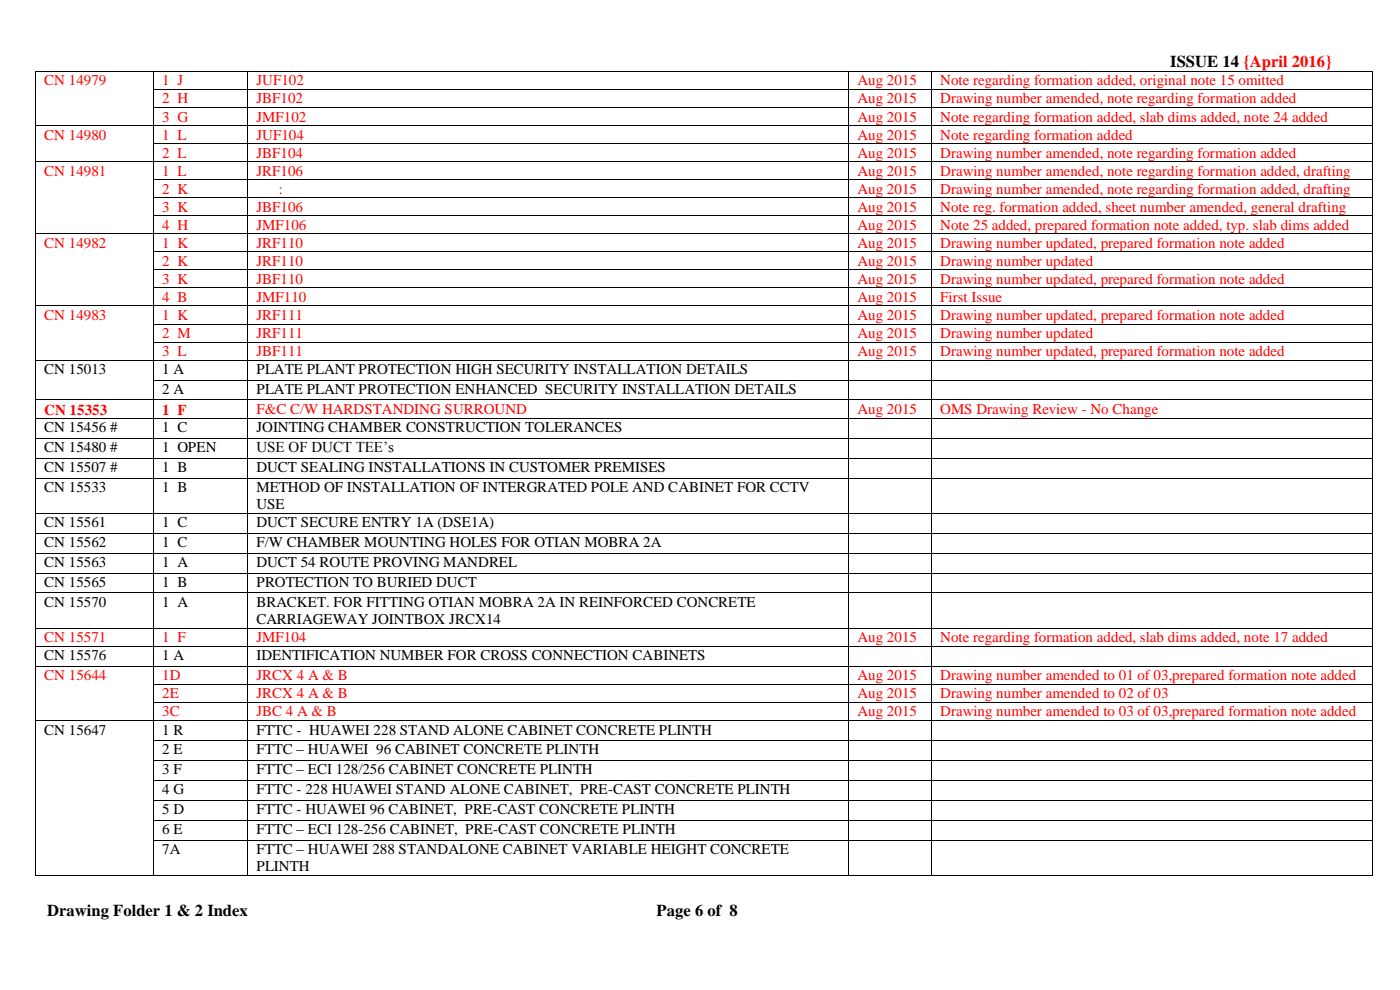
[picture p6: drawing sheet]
<svg xmlns="http://www.w3.org/2000/svg" width="297mm" height="210mm" viewBox="0 0 297 210" stroke-linecap="round" stroke-linejoin="round" font-family="sans-serif">
<defs><g id="words">
<g font-size="3.5">
<text x="248.3" y="14.3">ISSUE 14 {April 2016}</text>
<text x="10" y="194.2">Drawing Folder 1 &amp; 2 Index</text>
<text x="139.3" y="194.2">Page 6 of 8</text>
</g>
<g font-size="3.2" fill="#f00">
<text x="9.4" y="18.1">CN 14979</text>
<text x="34.4" y="18.1">1 J</text>
<text x="34.4" y="21.9">2 H</text>
<text x="54.4" y="18.1">JUF102</text>
<text x="54.4" y="21.9">JBF102</text>
<text x="181.9" y="18.1">Aug 2015</text>
<text x="181.9" y="21.9">Aug 2015</text>
<text x="199.5" y="18.1">Note regarding formation added, original note 15 omitted</text>
<text x="199.5" y="21.9">Drawing number amended, note regarding formation added</text>
<text x="9.4" y="29.6">CN 14980</text>
<text x="34.4" y="25.8">3 G</text>
<text x="34.4" y="29.6">1 L</text>
<text x="54.4" y="25.8">JMF102</text>
<text x="54.4" y="29.6">JUF104</text>
<text x="181.9" y="25.8">Aug 2015</text>
<text x="181.9" y="29.6">Aug 2015</text>
<text x="199.5" y="25.8">Note regarding formation added, slab dims added, note 24 added</text>
<text x="199.5" y="29.6">Note regarding formation added</text>
<text x="34.4" y="33.5">2 L</text>
<text x="54.4" y="33.5">JBF104</text>
<text x="181.9" y="33.5">Aug 2015</text>
<text x="199.5" y="33.5">Drawing number amended, note regarding formation added</text>
<text x="9.4" y="37.3">CN 14981</text>
<text x="34.4" y="37.3">1 L</text>
<text x="34.4" y="41.1">2 K</text>
<text x="54.4" y="37.3">JRF106</text>
<text x="59.2" y="41.1">:</text>
<text x="181.9" y="37.3">Aug 2015</text>
<text x="181.9" y="41.1">Aug 2015</text>
<text x="199.5" y="37.3">Drawing number amended, note regarding formation added, drafting</text>
<text x="199.5" y="41.1">Drawing number amended, note regarding formation added, drafting</text>
<text x="34.4" y="44.9">3 K</text>
<text x="54.4" y="44.9">JBF106</text>
<text x="181.9" y="44.9">Aug 2015</text>
<text x="199.5" y="44.9">Note reg. formation added, sheet number amended, general drafting</text>
<text x="9.4" y="52.6">CN 14982</text>
<text x="34.4" y="48.7">4 H</text>
<text x="34.4" y="52.6">1 K</text>
<text x="54.4" y="48.7">JMF106</text>
<text x="54.4" y="52.6">JRF110</text>
<text x="181.9" y="48.7">Aug 2015</text>
<text x="181.9" y="52.6">Aug 2015</text>
<text x="199.5" y="48.7">Note 25 added, prepared formation note added, typ. slab dims added</text>
<text x="199.5" y="52.6">Drawing number updated, prepared formation note added</text>
<text x="34.4" y="56.4">2 K</text>
<text x="54.4" y="56.4">JRF110</text>
<text x="181.9" y="56.4">Aug 2015</text>
<text x="199.5" y="56.4">Drawing number updated</text>
<text x="34.4" y="60.2">3 K</text>
<text x="34.4" y="64.1">4 B</text>
<text x="54.4" y="60.2">JBF110</text>
<text x="54.4" y="64.1">JMF110</text>
<text x="181.9" y="60.2">Aug 2015</text>
<text x="181.9" y="64.1">Aug 2015</text>
<text x="199.5" y="60.2">Drawing number updated, prepared formation note added</text>
<text x="199.5" y="64.1">First Issue</text>
<text x="9.4" y="67.9">CN 14983</text>
<text x="34.4" y="67.9">1 K</text>
<text x="34.4" y="71.7">2 M</text>
<text x="54.4" y="67.9">JRF111</text>
<text x="54.4" y="71.7">JRF111</text>
<text x="181.9" y="67.9">Aug 2015</text>
<text x="181.9" y="71.7">Aug 2015</text>
<text x="199.5" y="67.9">Drawing number updated, prepared formation note added</text>
<text x="199.5" y="71.7">Drawing number updated</text>
<text x="34.4" y="75.5">3 L</text>
<text x="54.4" y="75.5">JBF111</text>
<text x="181.9" y="75.5">Aug 2015</text>
<text x="199.5" y="75.5">Drawing number updated, prepared formation note added</text>
<text x="9.4" y="87.9">CN 15353</text>
<text x="34.4" y="87.9">1 F</text>
<text x="54.4" y="87.9">F&amp;C C/W HARDSTANDING SURROUND</text>
<text x="181.9" y="87.9">Aug 2015</text>
<text x="199.5" y="87.9">OMS Drawing Review - No Change</text>
<text x="9.4" y="136.3">CN 15571</text>
<text x="34.4" y="136.3">1 F</text>
<text x="54.4" y="136.3">JMF104</text>
<text x="181.9" y="136.3">Aug 2015</text>
<text x="199.5" y="136.3">Note regarding formation added, slab dims added, note 17 added</text>
<text x="9.4" y="144.3">CN 15644</text>
<text x="34.4" y="144.3">1D</text>
<text x="34.4" y="148.1">2E</text>
<text x="54.4" y="144.3">JRCX 4 A &amp; B</text>
<text x="54.4" y="148.1">JRCX 4 A &amp; B</text>
<text x="181.9" y="144.3">Aug 2015</text>
<text x="181.9" y="148.1">Aug 2015</text>
<text x="199.5" y="144.3">Drawing number amended to 01 of 03,prepared formation note added</text>
<text x="199.5" y="148.1">Drawing number amended to 02 of 03</text>
<text x="34.4" y="152">3C</text>
<text x="54.4" y="152">JBC 4 A &amp; B</text>
<text x="181.9" y="152">Aug 2015</text>
<text x="199.5" y="152">Drawing number amended to 03 of 03,prepared formation note added</text>
</g>
<g font-size="3.2">
<text x="9.4" y="79.4">CN 15013</text>
<text x="34.4" y="79.4">1 A</text>
<text x="34.4" y="83.6">2 A</text>
<text x="54.4" y="79.4">PLATE PLANT PROTECTION HIGH SECURITY INSTALLATION DETAILS</text>
<text x="54.4" y="83.6">PLATE PLANT PROTECTION ENHANCED SECURITY INSTALLATION DETAILS</text>
<text x="9.4" y="91.7">CN 15456 #</text>
<text x="9.4" y="95.9">CN 15480 #</text>
<text x="34.4" y="91.7">1 C</text>
<text x="34.4" y="95.9">1 OPEN</text>
<text x="54.4" y="91.7">JOINTING CHAMBER CONSTRUCTION TOLERANCES</text>
<text x="54.4" y="95.9">USE OF DUCT TEE’s</text>
<text x="9.4" y="100.1">CN 15507 #</text>
<text x="34.4" y="100.1">1 B</text>
<text x="54.4" y="100.1">DUCT SEALING INSTALLATIONS IN CUSTOMER PREMISES</text>
<text x="9.4" y="104.4">CN 15533</text>
<text x="34.4" y="104.4">1 B</text>
<text x="54.4" y="104.4">METHOD OF INSTALLATION OF INTERGRATED POLE AND CABINET FOR CCTV</text>
<text x="9.4" y="111.9">CN 15561</text>
<text x="34.4" y="111.9">1 C</text>
<text x="54.4" y="108">USE</text>
<text x="54.4" y="111.9">DUCT SECURE ENTRY 1A (DSE1A)</text>
<text x="9.4" y="116.1">CN 15562</text>
<text x="34.4" y="116.1">1 C</text>
<text x="54.4" y="116.1">F/W CHAMBER MOUNTING HOLES FOR OTIAN MOBRA 2A</text>
<text x="9.4" y="120.3">CN 15563</text>
<text x="9.4" y="124.6">CN 15565</text>
<text x="34.4" y="120.3">1 A</text>
<text x="34.4" y="124.6">1 B</text>
<text x="54.4" y="120.3">DUCT 54 ROUTE PROVING MANDREL</text>
<text x="54.4" y="124.6">PROTECTION TO BURIED DUCT</text>
<text x="9.4" y="128.8">CN 15570</text>
<text x="34.4" y="128.8">1 A</text>
<text x="54.4" y="128.8">BRACKET. FOR FITTING OTIAN MOBRA 2A IN REINFORCED CONCRETE</text>
<text x="54.4" y="132.4">CARRIAGEWAY JOINTBOX JRCX14</text>
<text x="9.4" y="140.1">CN 15576</text>
<text x="34.4" y="140.1">1 A</text>
<text x="54.4" y="140.1">IDENTIFICATION NUMBER FOR CROSS CONNECTION CABINETS</text>
<text x="9.4" y="155.8">CN 15647</text>
<text x="34.4" y="155.8">1 R</text>
<text x="54.4" y="155.8">FTTC - HUAWEI 228 STAND ALONE CABINET CONCRETE PLINTH</text>
<text x="34.4" y="160.1">2 E</text>
<text x="54.4" y="160.1">FTTC – HUAWEI 96 CABINET CONCRETE PLINTH</text>
<text x="34.4" y="164.3">3 F</text>
<text x="54.4" y="164.3">FTTC – ECI 128/256 CABINET CONCRETE PLINTH</text>
<text x="34.4" y="168.5">4 G</text>
<text x="34.4" y="172.8">5 D</text>
<text x="54.4" y="168.5">FTTC - 228 HUAWEI STAND ALONE CABINET, PRE-CAST CONCRETE PLINTH</text>
<text x="54.4" y="172.8">FTTC - HUAWEI 96 CABINET, PRE-CAST CONCRETE PLINTH</text>
<text x="34.4" y="177">6 E</text>
<text x="54.4" y="177">FTTC – ECI 128-256 CABINET, PRE-CAST CONCRETE PLINTH</text>
<text x="34.4" y="181.2">7A</text>
<text x="54.4" y="181.2">FTTC – HUAWEI 288 STANDALONE CABINET VARIABLE HEIGHT CONCRETE</text>
<text x="54.4" y="184.9">PLINTH</text>
</g>
</g></defs>
<g fill="#000">
<path d="M7.4 15.1h.2v.1h-.2z" fill-rule="evenodd"/>
<path d="M7.4 15.1h.2v.1h-.2z" fill-rule="evenodd"/>
<path d="M7.4 18.9h.2v.1h-.2z" fill-rule="evenodd"/>
<path d="M32.4 15.1h.2v.1h-.2z" fill-rule="evenodd"/>
<path d="M32.4 18.9h.2v.1h-.2z" fill-rule="evenodd"/>
<path d="M52.4 15.1h.2v.1h-.2z" fill-rule="evenodd"/>
<path d="M52.4 18.9h.2v.1h-.2z" fill-rule="evenodd"/>
<path d="M179.9 15.1h.2v.1h-.2z" fill-rule="evenodd"/>
<path d="M179.9 18.9h.2v.1h-.2z" fill-rule="evenodd"/>
<path d="M197.5 15.1h.1v.1h-.1z" fill-rule="evenodd"/>
<path d="M197.5 18.9h.1v.1h-.1z" fill-rule="evenodd"/>
<path d="M291.2 15.1h.1v.1h-.1z" fill-rule="evenodd"/>
<path d="M291.2 15.1h.1v.1h-.1z" fill-rule="evenodd"/>
<path d="M291.2 18.9h.1v.1h-.1z" fill-rule="evenodd"/>
<path d="M7.4 22.7h.2v.2h-.2z" fill-rule="evenodd"/>
<path d="M7.4 26.6h.2v.1h-.2z" fill-rule="evenodd"/>
<path d="M7.4 30.4h.2v.1h-.2z" fill-rule="evenodd"/>
<path d="M7.4 34.2h.2v.2h-.2z" fill-rule="evenodd"/>
<path d="M7.4 38h.2v.2h-.2z" fill-rule="evenodd"/>
<path d="M32.4 22.7h.2v.2h-.2z" fill-rule="evenodd"/>
<path d="M32.4 26.6h.2v.1h-.2z" fill-rule="evenodd"/>
<path d="M32.4 30.4h.2v.1h-.2z" fill-rule="evenodd"/>
<path d="M32.4 34.2h.2v.2h-.2z" fill-rule="evenodd"/>
<path d="M32.4 38h.2v.2h-.2z" fill-rule="evenodd"/>
<path d="M52.4 22.7h.2v.2h-.2z" fill-rule="evenodd"/>
<path d="M52.4 26.6h.2v.1h-.2z" fill-rule="evenodd"/>
<path d="M52.4 30.4h.2v.1h-.2z" fill-rule="evenodd"/>
<path d="M52.4 34.2h.2v.2h-.2z" fill-rule="evenodd"/>
<path d="M52.4 38h.2v.2h-.2z" fill-rule="evenodd"/>
<path d="M179.9 22.7h.2v.2h-.2z" fill-rule="evenodd"/>
<path d="M179.9 26.6h.2v.1h-.2z" fill-rule="evenodd"/>
<path d="M179.9 30.4h.2v.1h-.2z" fill-rule="evenodd"/>
<path d="M179.9 34.2h.2v.2h-.2z" fill-rule="evenodd"/>
<path d="M179.9 38h.2v.2h-.2z" fill-rule="evenodd"/>
<path d="M197.5 22.7h.1v.2h-.1z" fill-rule="evenodd"/>
<path d="M197.5 26.6h.1v.1h-.1z" fill-rule="evenodd"/>
<path d="M197.5 30.4h.1v.1h-.1z" fill-rule="evenodd"/>
<path d="M197.5 34.2h.1v.2h-.1z" fill-rule="evenodd"/>
<path d="M197.5 38h.1v.2h-.1z" fill-rule="evenodd"/>
<path d="M291.2 22.7h.1v.2h-.1z" fill-rule="evenodd"/>
<path d="M291.2 26.6h.1v.1h-.1z" fill-rule="evenodd"/>
<path d="M291.2 30.4h.1v.1h-.1z" fill-rule="evenodd"/>
<path d="M291.2 34.2h.1v.2h-.1z" fill-rule="evenodd"/>
<path d="M291.2 38h.1v.2h-.1z" fill-rule="evenodd"/>
<path d="M7.4 41.9h.2v.1h-.2z" fill-rule="evenodd"/>
<path d="M7.4 45.7h.2v.2h-.2z" fill-rule="evenodd"/>
<path d="M7.4 49.5h.2v.2h-.2z" fill-rule="evenodd"/>
<path d="M7.4 53.3h.2v.2h-.2z" fill-rule="evenodd"/>
<path d="M7.4 57.2h.2v.1h-.2z" fill-rule="evenodd"/>
<path d="M32.4 41.9h.2v.1h-.2z" fill-rule="evenodd"/>
<path d="M32.4 45.7h.2v.2h-.2z" fill-rule="evenodd"/>
<path d="M32.4 49.5h.2v.2h-.2z" fill-rule="evenodd"/>
<path d="M32.4 53.3h.2v.2h-.2z" fill-rule="evenodd"/>
<path d="M32.4 57.2h.2v.1h-.2z" fill-rule="evenodd"/>
<path d="M52.4 41.9h.2v.1h-.2z" fill-rule="evenodd"/>
<path d="M52.4 45.7h.2v.2h-.2z" fill-rule="evenodd"/>
<path d="M52.4 49.5h.2v.2h-.2z" fill-rule="evenodd"/>
<path d="M52.4 53.3h.2v.2h-.2z" fill-rule="evenodd"/>
<path d="M52.4 57.2h.2v.1h-.2z" fill-rule="evenodd"/>
<path d="M179.9 41.9h.2v.1h-.2z" fill-rule="evenodd"/>
<path d="M179.9 45.7h.2v.2h-.2z" fill-rule="evenodd"/>
<path d="M179.9 49.5h.2v.2h-.2z" fill-rule="evenodd"/>
<path d="M179.9 53.3h.2v.2h-.2z" fill-rule="evenodd"/>
<path d="M179.9 57.2h.2v.1h-.2z" fill-rule="evenodd"/>
<path d="M197.5 41.9h.1v.1h-.1z" fill-rule="evenodd"/>
<path d="M197.5 45.7h.1v.2h-.1z" fill-rule="evenodd"/>
<path d="M197.5 49.5h.1v.2h-.1z" fill-rule="evenodd"/>
<path d="M197.5 53.3h.1v.2h-.1z" fill-rule="evenodd"/>
<path d="M197.5 57.2h.1v.1h-.1z" fill-rule="evenodd"/>
<path d="M291.2 41.9h.1v.1h-.1z" fill-rule="evenodd"/>
<path d="M291.2 45.7h.1v.2h-.1z" fill-rule="evenodd"/>
<path d="M291.2 49.5h.1v.2h-.1z" fill-rule="evenodd"/>
<path d="M291.2 53.3h.1v.2h-.1z" fill-rule="evenodd"/>
<path d="M291.2 57.2h.1v.1h-.1z" fill-rule="evenodd"/>
<path d="M7.4 61h.2v.2h-.2z" fill-rule="evenodd"/>
<path d="M7.4 64.8h.2v.2h-.2z" fill-rule="evenodd"/>
<path d="M7.4 68.7h.2v.2h-.2z" fill-rule="evenodd"/>
<path d="M7.4 72.5h.2v.2h-.2z" fill-rule="evenodd"/>
<path d="M7.4 76.3h.2v.2h-.2z" fill-rule="evenodd"/>
<path d="M32.4 61h.2v.2h-.2z" fill-rule="evenodd"/>
<path d="M32.4 64.8h.2v.2h-.2z" fill-rule="evenodd"/>
<path d="M32.4 68.7h.2v.2h-.2z" fill-rule="evenodd"/>
<path d="M32.4 72.5h.2v.2h-.2z" fill-rule="evenodd"/>
<path d="M32.4 76.3h.2v.2h-.2z" fill-rule="evenodd"/>
<path d="M52.4 61h.2v.2h-.2z" fill-rule="evenodd"/>
<path d="M52.4 64.8h.2v.2h-.2z" fill-rule="evenodd"/>
<path d="M52.4 68.7h.2v.2h-.2z" fill-rule="evenodd"/>
<path d="M52.4 72.5h.2v.2h-.2z" fill-rule="evenodd"/>
<path d="M52.4 76.3h.2v.2h-.2z" fill-rule="evenodd"/>
<path d="M179.9 61h.2v.2h-.2z" fill-rule="evenodd"/>
<path d="M179.9 64.8h.2v.2h-.2z" fill-rule="evenodd"/>
<path d="M179.9 68.7h.2v.2h-.2z" fill-rule="evenodd"/>
<path d="M179.9 72.5h.2v.2h-.2z" fill-rule="evenodd"/>
<path d="M179.9 76.3h.2v.2h-.2z" fill-rule="evenodd"/>
<path d="M197.5 61h.1v.2h-.1z" fill-rule="evenodd"/>
<path d="M197.5 64.8h.1v.2h-.1z" fill-rule="evenodd"/>
<path d="M197.5 68.7h.1v.2h-.1z" fill-rule="evenodd"/>
<path d="M197.5 72.5h.1v.2h-.1z" fill-rule="evenodd"/>
<path d="M197.5 76.3h.1v.2h-.1z" fill-rule="evenodd"/>
<path d="M291.2 61h.1v.2h-.1z" fill-rule="evenodd"/>
<path d="M291.2 64.8h.1v.2h-.1z" fill-rule="evenodd"/>
<path d="M291.2 68.7h.1v.2h-.1z" fill-rule="evenodd"/>
<path d="M291.2 72.5h.1v.2h-.1z" fill-rule="evenodd"/>
<path d="M291.2 76.3h.1v.2h-.1z" fill-rule="evenodd"/>
<path d="M7.4 80.5h.2v.2h-.2z" fill-rule="evenodd"/>
<path d="M7.4 84.8h.2v.1h-.2z" fill-rule="evenodd"/>
<path d="M7.4 88.6h.2v.2h-.2z" fill-rule="evenodd"/>
<path d="M7.4 92.9h.2v.1h-.2z" fill-rule="evenodd"/>
<path d="M7.4 97.1h.2v.2h-.2z" fill-rule="evenodd"/>
<path d="M32.4 80.5h.2v.2h-.2z" fill-rule="evenodd"/>
<path d="M32.4 84.8h.2v.1h-.2z" fill-rule="evenodd"/>
<path d="M32.4 88.6h.2v.2h-.2z" fill-rule="evenodd"/>
<path d="M32.4 92.9h.2v.1h-.2z" fill-rule="evenodd"/>
<path d="M32.4 97.1h.2v.2h-.2z" fill-rule="evenodd"/>
<path d="M52.4 80.5h.2v.2h-.2z" fill-rule="evenodd"/>
<path d="M52.4 84.8h.2v.1h-.2z" fill-rule="evenodd"/>
<path d="M52.4 88.6h.2v.2h-.2z" fill-rule="evenodd"/>
<path d="M52.4 92.9h.2v.1h-.2z" fill-rule="evenodd"/>
<path d="M52.4 97.1h.2v.2h-.2z" fill-rule="evenodd"/>
<path d="M179.9 80.5h.2v.2h-.2z" fill-rule="evenodd"/>
<path d="M179.9 84.8h.2v.1h-.2z" fill-rule="evenodd"/>
<path d="M179.9 88.6h.2v.2h-.2z" fill-rule="evenodd"/>
<path d="M179.9 92.9h.2v.1h-.2z" fill-rule="evenodd"/>
<path d="M179.9 97.1h.2v.2h-.2z" fill-rule="evenodd"/>
<path d="M197.5 80.5h.1v.2h-.1z" fill-rule="evenodd"/>
<path d="M197.5 84.8h.1v.1h-.1z" fill-rule="evenodd"/>
<path d="M197.5 88.6h.1v.2h-.1z" fill-rule="evenodd"/>
<path d="M197.5 92.9h.1v.1h-.1z" fill-rule="evenodd"/>
<path d="M197.5 97.1h.1v.2h-.1z" fill-rule="evenodd"/>
<path d="M291.2 80.5h.1v.2h-.1z" fill-rule="evenodd"/>
<path d="M291.2 84.8h.1v.1h-.1z" fill-rule="evenodd"/>
<path d="M291.2 88.6h.1v.2h-.1z" fill-rule="evenodd"/>
<path d="M291.2 92.9h.1v.1h-.1z" fill-rule="evenodd"/>
<path d="M291.2 97.1h.1v.2h-.1z" fill-rule="evenodd"/>
<path d="M7.4 101.3h.2v.2h-.2z" fill-rule="evenodd"/>
<path d="M7.4 108.8h.2v.1h-.2z" fill-rule="evenodd"/>
<path d="M7.4 113h.2v.2h-.2z" fill-rule="evenodd"/>
<path d="M7.4 117.2h.2v.2h-.2z" fill-rule="evenodd"/>
<path d="M32.4 101.3h.2v.2h-.2z" fill-rule="evenodd"/>
<path d="M32.4 108.8h.2v.1h-.2z" fill-rule="evenodd"/>
<path d="M32.4 113h.2v.2h-.2z" fill-rule="evenodd"/>
<path d="M32.4 117.2h.2v.2h-.2z" fill-rule="evenodd"/>
<path d="M52.4 101.3h.2v.2h-.2z" fill-rule="evenodd"/>
<path d="M52.4 108.8h.2v.1h-.2z" fill-rule="evenodd"/>
<path d="M52.4 113h.2v.2h-.2z" fill-rule="evenodd"/>
<path d="M52.4 117.2h.2v.2h-.2z" fill-rule="evenodd"/>
<path d="M179.9 101.3h.2v.2h-.2z" fill-rule="evenodd"/>
<path d="M179.9 108.8h.2v.1h-.2z" fill-rule="evenodd"/>
<path d="M179.9 113h.2v.2h-.2z" fill-rule="evenodd"/>
<path d="M179.9 117.2h.2v.2h-.2z" fill-rule="evenodd"/>
<path d="M197.5 101.3h.1v.2h-.1z" fill-rule="evenodd"/>
<path d="M197.5 108.8h.1v.1h-.1z" fill-rule="evenodd"/>
<path d="M197.5 113h.1v.2h-.1z" fill-rule="evenodd"/>
<path d="M197.5 117.2h.1v.2h-.1z" fill-rule="evenodd"/>
<path d="M291.2 101.3h.1v.2h-.1z" fill-rule="evenodd"/>
<path d="M291.2 108.8h.1v.1h-.1z" fill-rule="evenodd"/>
<path d="M291.2 113h.1v.2h-.1z" fill-rule="evenodd"/>
<path d="M291.2 117.2h.1v.2h-.1z" fill-rule="evenodd"/>
<path d="M7.4 121.5h.2v.1h-.2z" fill-rule="evenodd"/>
<path d="M7.4 125.7h.2v.2h-.2z" fill-rule="evenodd"/>
<path d="M7.4 133.2h.2v.2h-.2z" fill-rule="evenodd"/>
<path d="M7.4 137h.2v.2h-.2z" fill-rule="evenodd"/>
<path d="M32.4 121.5h.2v.1h-.2z" fill-rule="evenodd"/>
<path d="M32.4 125.7h.2v.2h-.2z" fill-rule="evenodd"/>
<path d="M32.4 133.2h.2v.2h-.2z" fill-rule="evenodd"/>
<path d="M32.4 137h.2v.2h-.2z" fill-rule="evenodd"/>
<path d="M52.4 121.5h.2v.1h-.2z" fill-rule="evenodd"/>
<path d="M52.4 125.7h.2v.2h-.2z" fill-rule="evenodd"/>
<path d="M52.4 133.2h.2v.2h-.2z" fill-rule="evenodd"/>
<path d="M52.4 137h.2v.2h-.2z" fill-rule="evenodd"/>
<path d="M179.9 121.5h.2v.1h-.2z" fill-rule="evenodd"/>
<path d="M179.9 125.7h.2v.2h-.2z" fill-rule="evenodd"/>
<path d="M179.9 133.2h.2v.2h-.2z" fill-rule="evenodd"/>
<path d="M179.9 137h.2v.2h-.2z" fill-rule="evenodd"/>
<path d="M197.5 121.5h.1v.1h-.1z" fill-rule="evenodd"/>
<path d="M197.5 125.7h.1v.2h-.1z" fill-rule="evenodd"/>
<path d="M197.5 133.2h.1v.2h-.1z" fill-rule="evenodd"/>
<path d="M197.5 137h.1v.2h-.1z" fill-rule="evenodd"/>
<path d="M291.2 121.5h.1v.1h-.1z" fill-rule="evenodd"/>
<path d="M291.2 125.7h.1v.2h-.1z" fill-rule="evenodd"/>
<path d="M291.2 133.2h.1v.2h-.1z" fill-rule="evenodd"/>
<path d="M291.2 137h.1v.2h-.1z" fill-rule="evenodd"/>
<path d="M7.4 141.2h.2v.2h-.2z" fill-rule="evenodd"/>
<path d="M7.4 145.1h.2v.2h-.2z" fill-rule="evenodd"/>
<path d="M7.4 148.9h.2v.2h-.2z" fill-rule="evenodd"/>
<path d="M7.4 152.8h.2v.1h-.2z" fill-rule="evenodd"/>
<path d="M7.4 157h.2v.2h-.2z" fill-rule="evenodd"/>
<path d="M32.4 141.2h.2v.2h-.2z" fill-rule="evenodd"/>
<path d="M32.4 145.1h.2v.2h-.2z" fill-rule="evenodd"/>
<path d="M32.4 148.9h.2v.2h-.2z" fill-rule="evenodd"/>
<path d="M32.4 152.8h.2v.1h-.2z" fill-rule="evenodd"/>
<path d="M32.4 157h.2v.2h-.2z" fill-rule="evenodd"/>
<path d="M52.4 141.2h.2v.2h-.2z" fill-rule="evenodd"/>
<path d="M52.4 145.1h.2v.2h-.2z" fill-rule="evenodd"/>
<path d="M52.4 148.9h.2v.2h-.2z" fill-rule="evenodd"/>
<path d="M52.4 152.8h.2v.1h-.2z" fill-rule="evenodd"/>
<path d="M52.4 157h.2v.2h-.2z" fill-rule="evenodd"/>
<path d="M179.9 141.2h.2v.2h-.2z" fill-rule="evenodd"/>
<path d="M179.9 145.1h.2v.2h-.2z" fill-rule="evenodd"/>
<path d="M179.9 148.9h.2v.2h-.2z" fill-rule="evenodd"/>
<path d="M179.9 152.8h.2v.1h-.2z" fill-rule="evenodd"/>
<path d="M179.9 157h.2v.2h-.2z" fill-rule="evenodd"/>
<path d="M197.5 141.2h.1v.2h-.1z" fill-rule="evenodd"/>
<path d="M197.5 145.1h.1v.2h-.1z" fill-rule="evenodd"/>
<path d="M197.5 148.9h.1v.2h-.1z" fill-rule="evenodd"/>
<path d="M197.5 152.8h.1v.1h-.1z" fill-rule="evenodd"/>
<path d="M197.5 157h.1v.2h-.1z" fill-rule="evenodd"/>
<path d="M291.2 141.2h.1v.2h-.1z" fill-rule="evenodd"/>
<path d="M291.2 145.1h.1v.2h-.1z" fill-rule="evenodd"/>
<path d="M291.2 148.9h.1v.2h-.1z" fill-rule="evenodd"/>
<path d="M291.2 152.8h.1v.1h-.1z" fill-rule="evenodd"/>
<path d="M291.2 157h.1v.2h-.1z" fill-rule="evenodd"/>
<path d="M7.4 161.2h.2v.2h-.2z" fill-rule="evenodd"/>
<path d="M7.4 165.5h.2v.1h-.2z" fill-rule="evenodd"/>
<path d="M7.4 169.7h.2v.2h-.2z" fill-rule="evenodd"/>
<path d="M7.4 173.9h.2v.2h-.2z" fill-rule="evenodd"/>
<path d="M7.4 178.2h.2v.1h-.2z" fill-rule="evenodd"/>
<path d="M32.4 161.2h.2v.2h-.2z" fill-rule="evenodd"/>
<path d="M32.4 165.5h.2v.1h-.2z" fill-rule="evenodd"/>
<path d="M32.4 169.7h.2v.2h-.2z" fill-rule="evenodd"/>
<path d="M32.4 173.9h.2v.2h-.2z" fill-rule="evenodd"/>
<path d="M32.4 178.2h.2v.1h-.2z" fill-rule="evenodd"/>
<path d="M52.4 161.2h.2v.2h-.2z" fill-rule="evenodd"/>
<path d="M52.4 165.5h.2v.1h-.2z" fill-rule="evenodd"/>
<path d="M52.4 169.7h.2v.2h-.2z" fill-rule="evenodd"/>
<path d="M52.4 173.9h.2v.2h-.2z" fill-rule="evenodd"/>
<path d="M52.4 178.2h.2v.1h-.2z" fill-rule="evenodd"/>
<path d="M179.9 161.2h.2v.2h-.2z" fill-rule="evenodd"/>
<path d="M179.9 165.5h.2v.1h-.2z" fill-rule="evenodd"/>
<path d="M179.9 169.7h.2v.2h-.2z" fill-rule="evenodd"/>
<path d="M179.9 173.9h.2v.2h-.2z" fill-rule="evenodd"/>
<path d="M179.9 178.2h.2v.1h-.2z" fill-rule="evenodd"/>
<path d="M197.5 161.2h.1v.2h-.1z" fill-rule="evenodd"/>
<path d="M197.5 165.5h.1v.1h-.1z" fill-rule="evenodd"/>
<path d="M197.5 169.7h.1v.2h-.1z" fill-rule="evenodd"/>
<path d="M197.5 173.9h.1v.2h-.1z" fill-rule="evenodd"/>
<path d="M197.5 178.2h.1v.1h-.1z" fill-rule="evenodd"/>
<path d="M291.2 161.2h.1v.2h-.1z" fill-rule="evenodd"/>
<path d="M291.2 165.5h.1v.1h-.1z" fill-rule="evenodd"/>
<path d="M291.2 169.7h.1v.2h-.1z" fill-rule="evenodd"/>
<path d="M291.2 173.9h.1v.2h-.1z" fill-rule="evenodd"/>
<path d="M291.2 178.2h.1v.1h-.1z" fill-rule="evenodd"/>
<path d="M7.4 185.6h.2v.2h-.2z" fill-rule="evenodd"/>
<path d="M7.4 185.6h.2v.2h-.2z" fill-rule="evenodd"/>
<path d="M32.4 185.6h.2v.2h-.2z" fill-rule="evenodd"/>
<path d="M52.4 185.6h.2v.2h-.2z" fill-rule="evenodd"/>
<path d="M179.9 185.6h.2v.2h-.2z" fill-rule="evenodd"/>
<path d="M197.5 185.6h.1v.2h-.1z" fill-rule="evenodd"/>
<path d="M291.2 185.6h.1v.2h-.1z" fill-rule="evenodd"/>
<path d="M291.2 185.6h.1v.2h-.1z" fill-rule="evenodd"/>
</g>
<g fill="none" stroke="#000" stroke-width=".21">
<path d="M7.5 15.2v3.7M7.5 19v3.7M7.6 15.2h24.8M32.5 15.2v3.7M32.5 19v3.7M32.6 15.2h19.8M32.6 19h19.8M52.5 15.2v3.7M52.5 19v3.7M52.6 15.2h127.3M52.6 19h127.3M180 15.2v3.7"/>
<path d="M180 19v3.7M180.1 15.2h17.4M180.1 19h17.4M197.6 15.2v3.7M197.6 19v3.7M197.6 15.2h93.6M197.6 19h93.6M291.3 15.2v3.7M291.3 19v3.7M7.5 22.9v3.7M7.5 26.7v3.7M7.5 30.5v3.7"/>
<path d="M7.5 34.4v3.6M7.5 38.2v3.7M7.6 26.6h24.8M7.6 34.3h24.8M32.5 22.9v3.7M32.5 26.7v3.7M32.5 30.5v3.7M32.5 34.4v3.6M32.5 38.2v3.7M32.6 22.8h19.8M32.6 26.6h19.8M32.6 30.4h19.8"/>
<path d="M32.6 34.3h19.8M32.6 38.1h19.8M52.5 22.9v3.7M52.5 26.7v3.7M52.5 30.5v3.7M52.5 34.4v3.6M52.5 38.2v3.7M52.6 22.8h127.3M52.6 26.6h127.3M52.6 30.4h127.3M52.6 34.3h127.3M52.6 38.1h127.3"/>
<path d="M180 22.9v3.7M180 26.7v3.7M180 30.5v3.7M180 34.4v3.6M180 38.2v3.7M180.1 22.8h17.4M180.1 26.6h17.4M180.1 30.4h17.4M180.1 34.3h17.4M180.1 38.1h17.4M197.6 22.9v3.7M197.6 26.7v3.7"/>
<path d="M197.6 30.5v3.7M197.6 34.4v3.6M197.6 38.2v3.7M197.6 22.8h93.6M197.6 26.6h93.6M197.6 30.4h93.6M197.6 34.3h93.6M197.6 38.1h93.6M291.3 22.9v3.7M291.3 26.7v3.7M291.3 30.5v3.7M291.3 34.4v3.6"/>
<path d="M291.3 38.2v3.7M7.5 42v3.7M7.5 45.9v3.6M7.5 49.7v3.6M7.5 53.5v3.7M7.5 57.3v3.7M7.6 49.6h24.8M32.5 42v3.7M32.5 45.9v3.6M32.5 49.7v3.6M32.5 53.5v3.7M32.5 57.3v3.7"/>
<path d="M32.6 42h19.8M32.6 45.8h19.8M32.6 49.6h19.8M32.6 53.4h19.8M32.6 57.2h19.8M52.5 42v3.7M52.5 45.9v3.6M52.5 49.7v3.6M52.5 53.5v3.7M52.5 57.3v3.7M52.6 42h127.3M52.6 45.8h127.3"/>
<path d="M52.6 49.6h127.3M52.6 53.4h127.3M52.6 57.2h127.3M180 42v3.7M180 45.9v3.6M180 49.7v3.6M180 53.5v3.7M180 57.3v3.7M180.1 42h17.4M180.1 45.8h17.4M180.1 49.6h17.4M180.1 53.4h17.4"/>
<path d="M180.1 57.2h17.4M197.6 42v3.7M197.6 45.9v3.6M197.6 49.7v3.6M197.6 53.5v3.7M197.6 57.3v3.7M197.6 42h93.6M197.6 45.8h93.6M197.6 49.6h93.6M197.6 53.4h93.6M197.6 57.2h93.6M291.3 42v3.7"/>
<path d="M291.3 45.9v3.6M291.3 49.7v3.6M291.3 53.5v3.7M291.3 57.3v3.7M7.5 61.2v3.6M7.5 65v3.7M7.5 68.9v3.6M7.5 72.7v3.6M7.5 76.5v4M7.6 64.9h24.8M7.6 76.4h24.8M32.5 61.2v3.6"/>
<path d="M32.5 65v3.7M32.5 68.9v3.6M32.5 72.7v3.6M32.5 76.5v4M32.6 61.1h19.8M32.6 64.9h19.8M32.6 68.8h19.8M32.6 72.6h19.8M32.6 76.4h19.8M52.5 61.2v3.6M52.5 65v3.7M52.5 68.9v3.6"/>
<path d="M52.5 72.7v3.6M52.5 76.5v4M52.6 61.1h127.3M52.6 64.9h127.3M52.6 68.8h127.3M52.6 72.6h127.3M52.6 76.4h127.3M180 61.2v3.6M180 65v3.7M180 68.9v3.6M180 72.7v3.6M180 76.5v4"/>
<path d="M180.1 61.1h17.4M180.1 64.9h17.4M180.1 68.8h17.4M180.1 72.6h17.4M180.1 76.4h17.4M197.6 61.2v3.6M197.6 65v3.7M197.6 68.9v3.6M197.6 72.7v3.6M197.6 76.5v4M197.6 61.1h93.6M197.6 64.9h93.6"/>
<path d="M197.6 68.8h93.6M197.6 72.6h93.6M197.6 76.4h93.6M291.3 61.2v3.6M291.3 65v3.7M291.3 68.9v3.6M291.3 72.7v3.6M291.3 76.5v4M7.5 80.7v4.1M7.5 84.9v3.7M7.5 88.8v4.1M7.5 93v4.1"/>
<path d="M7.5 97.3v4M7.6 84.9h24.8M7.6 88.7h24.8M7.6 92.9h24.8M7.6 97.2h24.8M32.5 80.7v4.1M32.5 84.9v3.7M32.5 88.8v4.1M32.5 93v4.1M32.5 97.3v4M32.6 80.6h19.8M32.6 84.9h19.8"/>
<path d="M32.6 88.7h19.8M32.6 92.9h19.8M32.6 97.2h19.8M52.5 80.7v4.1M52.5 84.9v3.7M52.5 88.8v4.1M52.5 93v4.1M52.5 97.3v4M52.6 80.6h127.3M52.6 84.9h127.3M52.6 88.7h127.3M52.6 92.9h127.3"/>
<path d="M52.6 97.2h127.3M180 80.7v4.1M180 84.9v3.7M180 88.8v4.1M180 93v4.1M180 97.3v4M180.1 80.6h17.4M180.1 84.9h17.4M180.1 88.7h17.4M180.1 92.9h17.4M180.1 97.2h17.4M197.6 80.7v4.1"/>
<path d="M197.6 84.9v3.7M197.6 88.8v4.1M197.6 93v4.1M197.6 97.3v4M197.6 80.6h93.6M197.6 84.9h93.6M197.6 88.7h93.6M197.6 92.9h93.6M197.6 97.2h93.6M291.3 80.7v4.1M291.3 84.9v3.7M291.3 88.8v4.1"/>
<path d="M291.3 93v4.1M291.3 97.3v4M7.5 101.5v7.3M7.5 108.9v4.1M7.5 113.2v4M7.5 117.4v4.1M7.6 101.4h24.8M7.6 108.9h24.8M7.6 113.1h24.8M7.6 117.3h24.8M32.5 101.5v7.3M32.5 108.9v4.1"/>
<path d="M32.5 113.2v4M32.5 117.4v4.1M32.6 101.4h19.8M32.6 108.9h19.8M32.6 113.1h19.8M32.6 117.3h19.8M52.5 101.5v7.3M52.5 108.9v4.1M52.5 113.2v4M52.5 117.4v4.1M52.6 101.4h127.3M52.6 108.9h127.3"/>
<path d="M52.6 113.1h127.3M52.6 117.3h127.3M180 101.5v7.3M180 108.9v4.1M180 113.2v4M180 117.4v4.1M180.1 101.4h17.4M180.1 108.9h17.4M180.1 113.1h17.4M180.1 117.3h17.4M197.6 101.5v7.3M197.6 108.9v4.1"/>
<path d="M197.6 113.2v4M197.6 117.4v4.1M197.6 101.4h93.6M197.6 108.9h93.6M197.6 113.1h93.6M197.6 117.3h93.6M291.3 101.5v7.3M291.3 108.9v4.1M291.3 113.2v4M291.3 117.4v4.1M7.5 121.6v4.1M7.5 125.9v7.3"/>
<path d="M7.5 133.4v3.6M7.5 137.2v4M7.6 121.6h24.8M7.6 125.8h24.8M7.6 133.3h24.8M7.6 137.1h24.8M32.5 121.6v4.1M32.5 125.9v7.3M32.5 133.4v3.6M32.5 137.2v4M32.6 121.6h19.8M32.6 125.8h19.8"/>
<path d="M32.6 133.3h19.8M32.6 137.1h19.8M52.5 121.6v4.1M52.5 125.9v7.3M52.5 133.4v3.6M52.5 137.2v4M52.6 121.6h127.3M52.6 125.8h127.3M52.6 133.3h127.3M52.6 137.1h127.3M180 121.6v4.1M180 125.9v7.3"/>
<path d="M180 133.4v3.6M180 137.2v4M180.1 121.6h17.4M180.1 125.8h17.4M180.1 133.3h17.4M180.1 137.1h17.4M197.6 121.6v4.1M197.6 125.9v7.3M197.6 133.4v3.6M197.6 137.2v4M197.6 121.6h93.6M197.6 125.8h93.6"/>
<path d="M197.6 133.3h93.6M197.6 137.1h93.6M291.3 121.6v4.1M291.3 125.9v7.3M291.3 133.4v3.6M291.3 137.2v4M7.5 141.4v3.7M7.5 145.3v3.6M7.5 149.1v3.7M7.5 152.9v4.1M7.5 157.2v4M7.6 141.3h24.8"/>
<path d="M7.6 152.9h24.8M32.5 141.4v3.7M32.5 145.3v3.6M32.5 149.1v3.7M32.5 152.9v4.1M32.5 157.2v4M32.6 141.3h19.8M32.6 145.2h19.8M32.6 149h19.8M32.6 152.9h19.8M32.6 157.1h19.8M52.5 141.4v3.7"/>
<path d="M52.5 145.3v3.6M52.5 149.1v3.7M52.5 152.9v4.1M52.5 157.2v4M52.6 141.3h127.3M52.6 145.2h127.3M52.6 149h127.3M52.6 152.9h127.3M52.6 157.1h127.3M180 141.4v3.7M180 145.3v3.6M180 149.1v3.7"/>
<path d="M180 152.9v4.1M180 157.2v4M180.1 141.3h17.4M180.1 145.2h17.4M180.1 149h17.4M180.1 152.9h17.4M180.1 157.1h17.4M197.6 141.4v3.7M197.6 145.3v3.6M197.6 149.1v3.7M197.6 152.9v4.1M197.6 157.2v4"/>
<path d="M197.6 141.3h93.6M197.6 145.2h93.6M197.6 149h93.6M197.6 152.9h93.6M197.6 157.1h93.6M291.3 141.4v3.7M291.3 145.3v3.6M291.3 149.1v3.7M291.3 152.9v4.1M291.3 157.2v4M7.5 161.4v4.1M7.5 165.6v4.1"/>
<path d="M7.5 169.9v4M7.5 174.1v4.1M7.5 178.3v7.3M32.5 161.4v4.1M32.5 165.6v4.1M32.5 169.9v4M32.5 174.1v4.1M32.5 178.3v7.3M32.6 161.3h19.8M32.6 165.6h19.8M32.6 169.8h19.8M32.6 174h19.8"/>
<path d="M32.6 178.3h19.8M52.5 161.4v4.1M52.5 165.6v4.1M52.5 169.9v4M52.5 174.1v4.1M52.5 178.3v7.3M52.6 161.3h127.3M52.6 165.6h127.3M52.6 169.8h127.3M52.6 174h127.3M52.6 178.3h127.3M180 161.4v4.1"/>
<path d="M180 165.6v4.1M180 169.9v4M180 174.1v4.1M180 178.3v7.3M180.1 161.3h17.4M180.1 165.6h17.4M180.1 169.8h17.4M180.1 174h17.4M180.1 178.3h17.4M197.6 161.4v4.1M197.6 165.6v4.1M197.6 169.9v4"/>
<path d="M197.6 174.1v4.1M197.6 178.3v7.3M197.6 161.3h93.6M197.6 165.6h93.6M197.6 169.8h93.6M197.6 174h93.6M197.6 178.3h93.6M291.3 161.4v4.1M291.3 165.6v4.1M291.3 169.9v4M291.3 174.1v4.1M291.3 178.3v7.3"/>
<path d="M7.6 185.7h24.8M32.6 185.7h19.8M52.6 185.7h127.3M180.1 185.7h17.4M197.6 185.7h93.6"/>
</g>
<use href="#words"/>
</svg>
